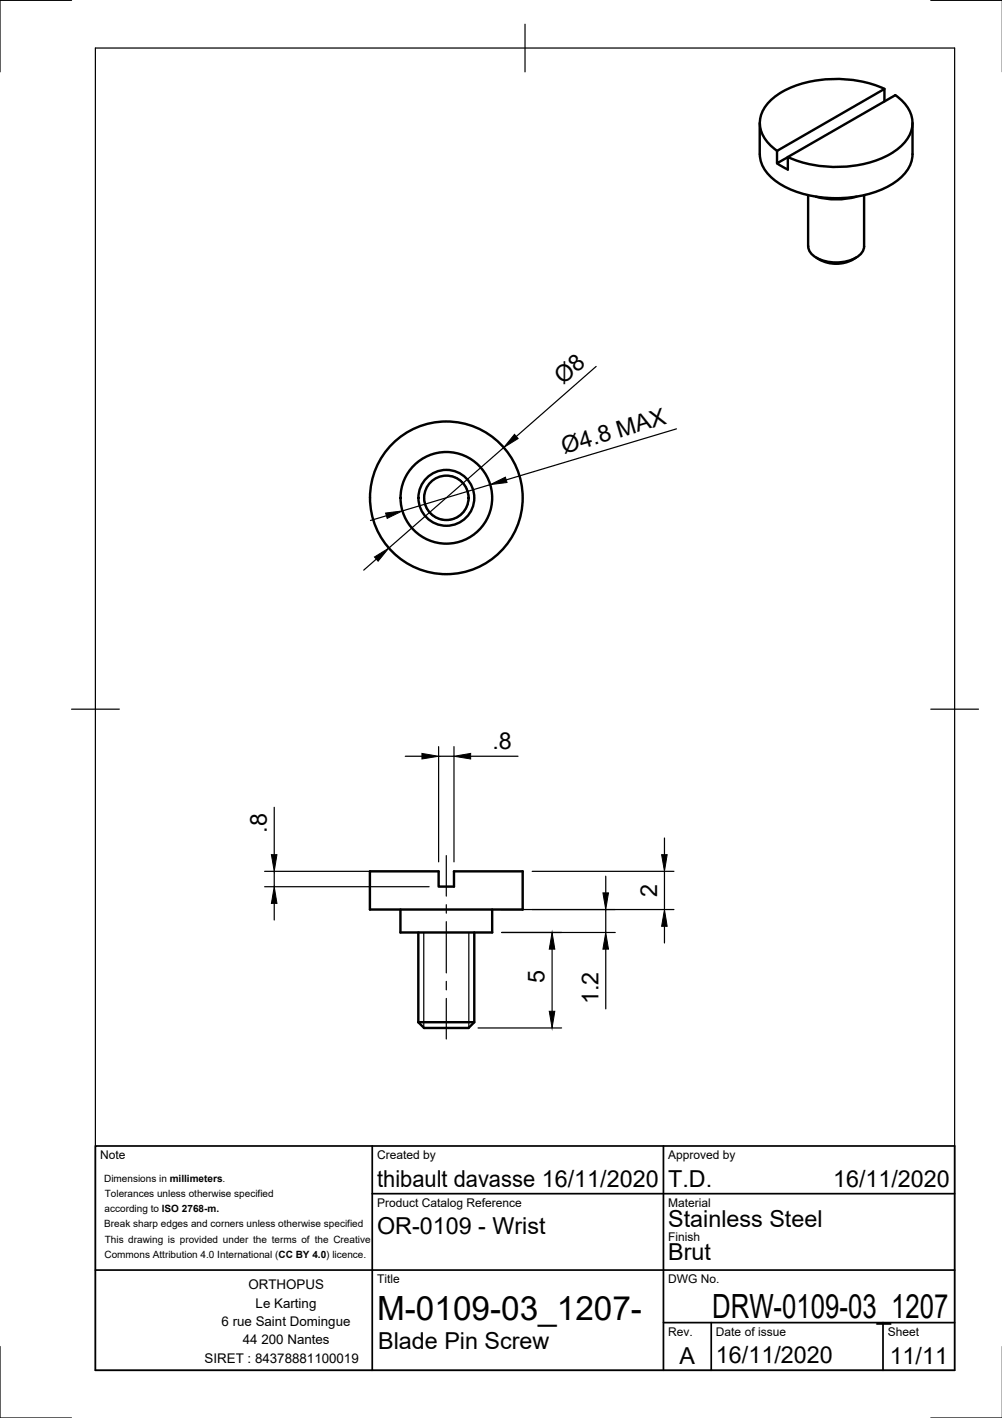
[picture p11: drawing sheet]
<svg xmlns="http://www.w3.org/2000/svg" width="210mm" height="297mm" viewBox="0 0 210 297" stroke-linecap="round" stroke-linejoin="round" font-family="sans-serif">
<defs><g id="words">
<g font-size="7">
<text x="79" y="276.5">M-0109-03_1207-</text>
<text x="149.2" y="276">DRW-0109-03_1207</text>
</g>
<g font-size="4.9">
<text x="117.9" y="80.7" transform="rotate(-41 117.9 80.7)">Ø8</text>
<text x="118.2" y="95.2" transform="rotate(-17 118.2 95.2)">Ø4.8 MAX</text>
<text x="103.1" y="156.9">.8</text>
<text x="55.9" y="174.5" transform="rotate(-90 55.9 174.5)">.8</text>
<text x="137.7" y="187.8" transform="rotate(-90 137.7 187.8)">2</text>
<text x="114.1" y="205.9" transform="rotate(-90 114.1 205.9)">5</text>
<text x="125.4" y="210.4" transform="rotate(-90 125.4 210.4)">1.2</text>
<text x="79" y="248.5">thibault davasse 16/11/2020</text>
<text x="140" y="248.5">T.D.</text>
<text x="174.5" y="248.5">16/11/2020</text>
<text x="140" y="257.1">Stainless Steel</text>
<text x="79" y="258.6">OR-0109 - Wrist</text>
<text x="140" y="264">Brut</text>
<text x="79.2" y="282.5">Blade Pin Screw</text>
<text x="142.3" y="285.7">A</text>
<text x="150" y="285.5">16/11/2020</text>
<text x="186.4" y="285.7">11/11</text>
</g>
<g font-size="2.8">
<text x="52" y="270.1">ORTHOPUS</text>
<text x="53.6" y="273.9">Le Karting</text>
<text x="46.4" y="277.8">6 rue Saint Domingue</text>
<text x="50.9" y="281.6">44 200 Nantes</text>
<text x="42.9" y="285.5">SIRET : 84378881100019</text>
</g>
<g font-size="2.5">
<text x="21" y="242.9">Note</text>
<text x="79" y="242.9">Created by</text>
<text x="140" y="242.9">Approved by</text>
<text x="79" y="252.8">Product Catalog Reference</text>
<text x="140" y="252.8">Material</text>
<text x="140" y="260.1">Finish</text>
<text x="79" y="268.8">Title</text>
<text x="140" y="268.8">DWG No.</text>
<text x="140" y="279.9">Rev.</text>
<text x="150" y="279.9">Date of issue</text>
<text x="186" y="279.9">Sheet</text>
</g>
<g font-size="2.1">
<text x="21.8" y="247.6">Dimensions in millimeters.</text>
<text x="21.9" y="250.7">Tolerances unless otherwise specified</text>
<text x="21.8" y="257.1">Break sharp edges and corners unless otherwise specified</text>
<text x="21.9" y="253.9">according to ISO 2768-m.</text>
<text x="21.9" y="263.5">Commons Attribution 4.0 International (CC BY 4.0) licence.</text>
<text x="21.9" y="260.3">This drawing is provided under the terms of the Creative</text>
</g>
</g></defs>
<!-- layer: Visible -->
<g fill="none" stroke="#000" stroke-width=".51">
<path d="M185.3 18.6a25.3 25.3 0 0 0-21.4 .6 8.1 8.1 0 0 0-4.7 6.6 7.4 7.4 0 0 0 3.6 5.8M187.5 19.9l-22.5 13v2.6l-2.2-1.3M187.5 19.9a7.1 7.1 0 0 1 3.6 6.8 8.6 8.6 0 0 1-4.6 5.6 25.2 25.2 0 0 1-21.5 .6M159.2 25.8v6.5a7.5 7.5 0 0 0 4.1 6.2 24.7 24.7 0 0 0 23.7 0 7.9 7.9 0 0 0 4.2-6.2v-6.5M185.3 21.2v-2.6l-22.5 13v2.6l2.2-1.3M169.3 40.9v10.7a3.6 3.6 0 0 0 2.9 2.9 8.7 8.7 0 0 0 8-1.2l.7-1.1 .1-.6v-10.7M170.9 41.2a16.1 16.1 0 0 0 8.5 0M171 54l.9 .5M179.3 54a7.3 7.3 0 0 1-7.4 .5M77.5 182.5h14.4v3.2h3.2v-3.2h14.4v8h-32zM83.9 190.5v4.8h19.2v-4.8M87.6 195.3v18.8"/>
<path d="M99.4 195.3v18.8l-1.3 1.2h-9.3l-1.2-1.2M87.6 214.1h11.8"/>
<circle cx="93.5" cy="104.3" r="4.6"/>
<circle cx="93.5" cy="104.3" r="5.9"/>
<circle cx="93.5" cy="104.3" r="9.6"/>
<circle cx="93.5" cy="104.3" r="16"/>
</g>
<!-- layer: Visible Narrow -->
<path d="M94.3 99.6a4.7 4.7 0 0 1 3.8 5.5 4.7 4.7 0 0 1-5.4 3.8 4.7 4.7 0 0 1-3.8-5.4M88.8 195.3v20M98.2 195.3v20" fill="none" stroke="#000" stroke-width=".25"/>
<!-- layer: Border -->
<path d="M15 .1h-15v15M20 10.1h180v276.9h-180zM110 5.1v10M195 .1h15M15 148.6h10M195 148.6h10M0 282.1v14.9h15M195 297h15" fill="none" stroke="#000" stroke-width=".25"/>
<!-- layer: TitleBlock -->
<path d="M20 240.1h180v46.9h-180zM78 240.1v46.9M78 250h122M139 240.1v46.9M20 266.1h180M139 277.1h61M149 277.1v9.9M185 277.1v9.9" fill="none" stroke="#000" stroke-width=".36"/>
<!-- layer: Dimensions -->
<g fill="none" stroke="#000" stroke-width=".25">
<path d="M124.9 76.8l-16.7 14.6M105.5 93.7l-24.1 21.1M141.7 89.8l-35.7 10.7M78.8 117.1l-2.6 2.3M80.9 108l-3.3 1M102.7 101.5l-18.4 5.5M84.9 158.4h3.5M91.9 156.4v24.1M91.9 158.4h3.2M95.1 156.4v24.1M98.6 158.4h9.9M57.4 169.1v9.9"/>
<path d="M139.2 175.5v3.5M55.4 182.5h34.5M55.4 185.7h34.5M57.4 182.5v3.2M57.4 189.2v3.5M105.1 190.5h36.1M105.1 195.3h23.8M111.5 182.5h29.7M115.7 198.8v13M126.9 183.5v3.5M126.9 190.5v4.8M126.9 198.8v12.5"/>
<path d="M139.2 182.5v8M139.2 194v3.5M100.1 215.3h17.5"/>
</g>
<g fill="#000" stroke="#000" stroke-width=".21">
<path d="M102.7 101.5l3.2-1.5 .3 1.1zM107.8 91l.7 .9-3 1.8zM78.4 116.7l3-1.9-2.2 2.8zM80.8 107.5l3.5-.5-3.2 1.6zM88.4 157.8l3.5 .6-3.5 .6zM95.1 158.4l3.5-.6v1.2zM56.9 179h1.1l-.6 3.5zM138.6 179h1.2l-.6 3.5zM57.4 185.7l.6 3.5h-1.1zM115.7 195.3l.5 3.5h-1.1zM126.3 187h1.2l-.6 3.5zM126.9 195.3l.6 3.5h-1.2z"/>
<path d="M139.2 190.5l.6 3.5h-1.2zM115.1 211.8h1.1l-.5 3.5z"/>
</g>
<!-- layer: Center Lines -->
<path d="M93.5 179.2v8.5M93.5 189.5v1.8M93.5 193.1v10.7M93.5 205.6v1.8M93.5 209.2v8.4" fill="none" stroke="#000" stroke-width=".25"/>
<use href="#words"/>
</svg>
